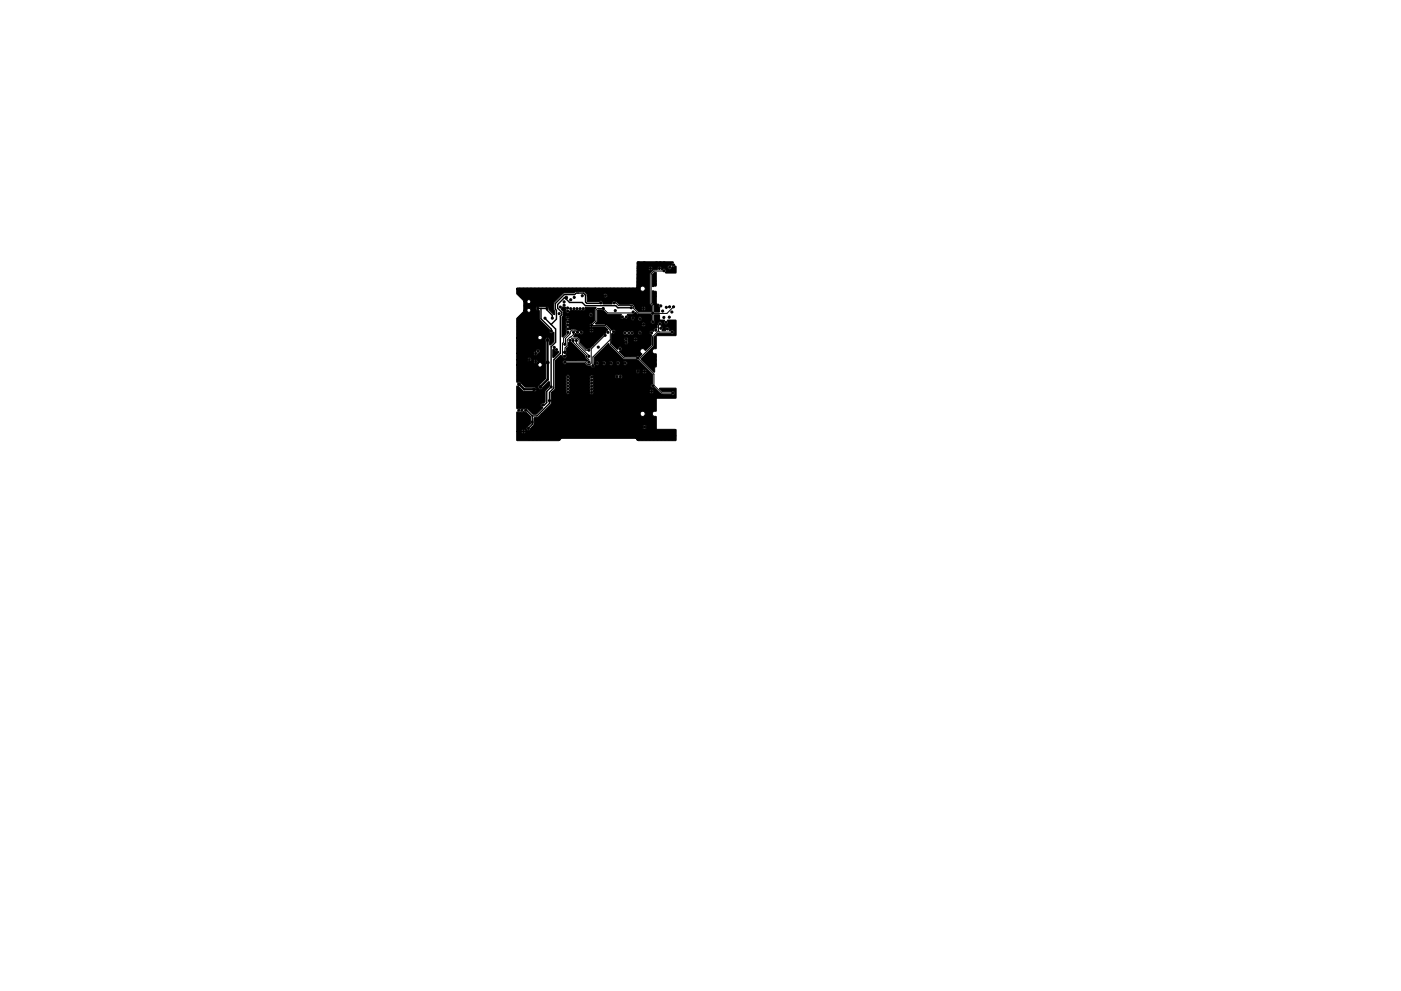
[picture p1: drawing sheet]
<svg xmlns="http://www.w3.org/2000/svg" width="297mm" height="210mm" viewBox="0 0 297 210" stroke-linecap="round" stroke-linejoin="round" font-family="sans-serif">
<g fill="#000" stroke="#000" stroke-width=".21">
<path d="M138.4 58.2l.4-.4h.3v2.8l-.6 .2-.2-.1zM109.6 61.2l25.4-.1 .1-4.2 2.4 .1a.43 .43 0 0 0 .6 .3 .43 .43 0 0 0 .1-.7 .43 .43 0 0 0-.7 .2v.1h-2.4v-1.3h7.6v.1l-.2 .2-.1 .4a.47 .47 0 0 0-.7 .2 .47 .47 0 0 0 .3 .6l.3-.1 .2-.4h.4l.4-.2v1.5h-2.1l-.1-.1a.48 .48 0 0 0-.1-.7 .48 .48 0 0 0-.7 .1l-.1-.1a.48 .48 0 0 0-.5-.6 .48 .48 0 0 0-.4 .7h-.7l-.8 .9v6.3l.3 .5v1.2l-2.6 .1-.8-.8 1.3 .1a.43 .43 0 0 0 .6 .3 .43 .43 0 0 0 0-.7 .43 .43 0 0 0-.6 .3h-1.3l-.1-.5-.4-.4-2.9 .1-.6-.6a.57 .57 0 0 0-.6-.1 .57 .57 0 0 0-.4 .6l-1.9-.1a.47 .47 0 0 0-.2-.5 .47 .47 0 0 0-.6 .1h-2.4l-.1-1.3h3.4a.43 .43 0 0 0 .6 .5 .43 .43 0 0 0 .1-.8 .43 .43 0 0 0-.7 .3h-3.4l-.1-.3-.7-.6h-1.6l-.5 .3-2.1 .1-2.1 2v1.4l.2 .4v.7h-.2l-1-1.1a.44 .44 0 0 0-.2-.5 .44 .44 0 0 0-.5 0h-1.4a.46 .46 0 0 0-.7 .4 .46 .46 0 0 0 .7 .4l.1 2 2.1 2a.52 .52 0 0 0 .2 .7 .52 .52 0 0 0 .7-.1v1.9l-.7 .8-.2-.1 .1-1-.2-.4-.4-.1-.4 .4 .1 8.3-1.4 1.3a.5 .5 0 0 0-.1 .9 .5 .5 0 0 0 .8-.2l1.3-1.3h.2l-.1 1-.8 1v2.2l-.3 .4a.47 .47 0 0 0-.7 .3 .47 .47 0 0 0 .5 .6l-1.4 1.4h-.7l-1.4-1.3-.5 .2-.4-.2-1.1 .1v-4.8l.3 .1 1.2 1 2.2 .1 .4-.4v-.3l-.2-.3h-2.1l-.9-.8a.61 .61 0 0 0-.9-.2v-3.6h4.4l.5 .4a.48 .48 0 0 0 .5-.4 .48 .48 0 0 0-.4-.6l-.5 .2-.1 .4h-4.4v-1.2h2.2l.3 .4h1.1v.1a.43 .43 0 0 0 .7 .2 .43 .43 0 0 0-.1-.7 .43 .43 0 0 0-.6 .4h-.8l.1-.1a.43 .43 0 0 0-.1-.7 .43 .43 0 0 0-.6 .4h-2.2v-1.3h3.6a.48 .48 0 0 0 .5 .4 .48 .48 0 0 0 .4-.5 .46 .46 0 0 0 .3-.5 .46 .46 0 0 0-.5-.4 .46 .46 0 0 0-.3 .6l-.4 .1v.3h-3.6v-3.3h4.4l.4 .4a.48 .48 0 0 0 .6-.3 .48 .48 0 0 0-.4-.6l-.5 .1-.1 .4h-4.4v-4.2l1.5-1.5v-.2h.6a.43 .43 0 0 0 .6 .4 .43 .43 0 0 0 .1-.7 .43 .43 0 0 0-.7 .2v.1h-.6v-1.8h.6a.43 .43 0 0 0 .6 .4 .43 .43 0 0 0 .1-.7 .43 .43 0 0 0-.7 .3h-.6l-1.5-1.6v-1.1h26.1a.56 .56 0 0 0 .8 .4 .56 .56 0 0 0 .1-.9 .56 .56 0 0 0-.9 .3v.2h-26.1zM117.2 74.2l.3-.1a.51 .51 0 0 0 .7 .4l.2 .1v.2l-1.1 1.1zM119.3 65.2h.6l.1 .4a.5 .5 0 0 0 .2 .8 .5 .5 0 0 0 .7-.5l2.4-.1a.55 .55 0 0 0 .6 0 .55 .55 0 0 0 .2-.6l2.3 .1-.3 .5v2.1l-.7 .7a.49 .49 0 0 0-.4 .5 .49 .49 0 0 0 .4 .5 .46 .46 0 0 0-.5 .5 .46 .46 0 0 0 .5 .4 .46 .46 0 0 0 .4-.5l-.3-.4 .3-.3h2.4l.6 .6-.2 .3a.43 .43 0 0 1-.6 .6l-2.9 3.1-.7 .1-1.3-1.2v-.8l-.5-.4-.9-.2 .2-.6 .6 .1 .3-.1a.47 .47 0 0 0 .7 0 .47 .47 0 0 0 0-.7 .47 .47 0 0 0-.7 .1l-1-.5h-.6l-.3 .3-.1-.3a.45 .45 0 0 1 0-.8l-.1-.2a.79 .79 0 0 0-.2-1 .44 .44 0 0 0 .2-.7 .44 .44 0 0 0-.7 .1 .44 .44 0 0 0 .2 .6 .77 .77 0 0 0-.2 1l-.1 .4a.46 .46 0 0 1 0 .7l.2 .3-.1 .7-.8 .7v-4.2l.3-.5h5.3a.43 .43 0 0 0 .6 .4 .43 .43 0 0 0 .1-.7 .43 .43 0 0 0-.7 .2v.1h-5.3v-.6l-.5-.6zM120.5 72.7l.7-.1 2.8 2.9 .1 .4 .4 .5a.23 .23 0 0 1-.1 .2 .23 .23 0 0 1-.3 0h-4a.44 .44 0 0 0-.7 0 .44 .44 0 0 0 .1 .6 .44 .44 0 0 0 .6-.1h3.9l.5 .5h.6a.52 .52 0 0 0 .5 .4 .52 .52 0 0 0 .5-.3l-.1-.6h.2a.43 .43 0 0 0 .5 .4 .43 .43 0 0 0 .4-.5l.6 .1a.43 .43 0 0 0 .4 .4 .43 .43 0 0 0 .4-.5l.7 .1a.43 .43 0 0 0 .4 .4 .43 .43 0 0 0 .4-.5l.6 .1a.43 .43 0 0 0 .5 .4 .43 .43 0 0 0 .4-.5l.6 .1a.43 .43 0 0 0 .6 .4 .43 .43 0 0 0 .1-.8 .43 .43 0 0 0-.7 .3h-.6a.43 .43 0 0 0-.4-.4 .43 .43 0 0 0-.5 .4h-.6a.43 .43 0 0 0-.4-.4 .43 .43 0 0 0-.4 .4h-.7a.43 .43 0 0 0-.4-.4 .43 .43 0 0 0-.4 .4h-.6a.44 .44 0 0 0-.5-.4 .44 .44 0 0 0-.4 .4h-.2v-1.2l3-2.9 .2 .4 3 2.9h2.6l.5 .2 3 3.1 .1 1.9a.49 .49 0 0 0-.4 .7 .49 .49 0 0 0 .8 .2l1.4 1.4h2.1a.45 .45 0 0 0 .6 0 .45 .45 0 0 0 0-.6 .45 .45 0 0 0-.6 0h-1.9l-.5-.5v-.2h3.4v2l-.1 .1h-4.1v2.6l-.1 .2a.55 .55 0 0 0-.7 .5 .55 .55 0 0 0 .7 .5l.1 .2v2.6h4.2v2.4h-7.9l-.4-.2-.1-.3h-16l-.2 .4-.3 .1h-8.8v-2h1v.2a.43 .43 0 0 0 .7 .2 .43 .43 0 0 0-.1-.7 .43 .43 0 0 0-.6 .3h-1v-4.1l1.1 .1 .4-.2 .5 .2 .9 .9v1.5l-.5 .6a.44 .44 0 0 0-.4 .4 .44 .44 0 0 0 .4 .4 .44 .44 0 0 0 .4-.4l.4-.3h23.4a.43 .43 0 0 0 .6 .4 .43 .43 0 0 0 .1-.7 .43 .43 0 0 0-.7 .2l-23.4 .1 .4-.5v-1.4l.9-.2 .7-.7h20.9a.55 .55 0 0 0 .8 .5 .55 .55 0 0 0 .1-1 .55 .55 0 0 0-.9 .4v.1h-20.9l2-2 .1-2.3 .2-.3h2.9a.43 .43 0 0 0 .4 .4 .43 .43 0 0 0 .4-.4l4.2 .1a.43 .43 0 0 0 .6 .4 .43 .43 0 0 0 .2-.7l11.9 .1a.43 .43 0 0 0 .6 .4 .43 .43 0 0 0 .1-.8 .43 .43 0 0 0-.7 .3h-11.9l.1-3.1h4.5l.3 .4 .5-.1a.43 .43 0 0 0 .6 0 .43 .43 0 0 0 0-.6 .43 .43 0 0 0-.6 0 .5 .5 0 0 0-.8 .3h-4.5a.47 .47 0 0 0-.7-.2 .47 .47 0 0 0-.1 .7l-.1 2.8h-4.2l-.1-2.9a.49 .49 0 0 0 0-.6 .49 .49 0 0 0-.6 0 .49 .49 0 0 0 0 .6l-.1 2.9h-2.9l.7-.8v-3.6h17l.2 .3 .2 .1 .4-.1 .1-.3h.5a.43 .43 0 0 0 .6 .4 .43 .43 0 0 0 .1-.7 .43 .43 0 0 0-.7 .2v.1h-.5l-.2-.4h-.3h-.2l-.2 .4h-17v-2.3l1.1-1.1 .5 .4a.47 .47 0 0 0 .7 .1 .47 .47 0 0 0-.1-.8l.2-.4-.1-.7 .4-.5zM126.7 65.9l.1-.2h.8l1.2 1h2.9a.51 .51 0 0 0-.1 .8 .51 .51 0 0 0 .8 0l.4 .2 1-.2a.43 .43 0 0 0 .3 .5 .43 .43 0 0 0 .5-.4l.6 .1a.43 .43 0 0 0 .6 .4 .43 .43 0 0 0 .1-.8 .43 .43 0 0 0-.7 .3h-.6a.43 .43 0 0 0-.4-.5 .43 .43 0 0 0-.4 .4h-.7l.1-.3-.2-.5 1.4-.1 .4-.3 .5 .4h2.8v1.3a.44 .44 0 0 0 0 .6 .44 .44 0 0 0 .7 0 .44 .44 0 0 0-.1-.7v-1.1h1l.2 .1v1l1 .1a.47 .47 0 0 0-.1 .7 .47 .47 0 0 0 .7 0 .47 .47 0 0 0 0-.7h1.8v3.2l-4.1-.1 .4-.5 2.6 .1a.45 .45 0 0 0 .6 .1 .45 .45 0 0 0 0-.7 .45 .45 0 0 0-.6 .1h-.3a.48 .48 0 0 0-.2-.7 .48 .48 0 0 0-.6 .2l-.1 .5h-.5l-.1-.2a.53 .53 0 0 0-.3-.9 .45 .45 0 0 0 .1-.7 .45 .45 0 0 0-.7 .3l-.2 .9a.6 .6 0 0 0-.7 .7 .5 .5 0 0 0-.8 .1 .5 .5 0 0 0 .4 .7l-.1 .4v1.7l-1.2 1.1-.3-.2a.6 .6 0 0 0-.9 .2 .6 .6 0 0 0 .4 .8l-.5 .6-.4-.2-.4 .2h-2.3l-1.1-1.1 .1-.2a.43 .43 0 0 0 .4-.4 .43 .43 0 0 0-.5-.4 .43 .43 0 0 0-.4 .4l-.2 .1-1.1-1.1v-.4h2.6v.2a.47 .47 0 0 0 .7 .2 .47 .47 0 0 0 .1-.7l.1-.3h1.1a.43 .43 0 0 0 .6 .4 .43 .43 0 0 0 .1-.7 .43 .43 0 0 0-.7 .2v.1h-1.1a.46 .46 0 0 0-.7-.3 .46 .46 0 0 0-.1 .7l-.1 .2h-2.6v-1.7l.8-.3h1.6l.1 .4 .4 .1a.45 .45 0 0 1 .7 0l.3-.1a.54 .54 0 0 0 .8-.4h.8a.43 .43 0 0 0 .6 .4 .43 .43 0 0 0 .1-.7 .43 .43 0 0 0-.7 .2l-.8 .1a.54 .54 0 0 0-.8-.3l-.4-.1a.45 .45 0 0 1-.7 0l-.3 .2-.1 .2h-1.6a.48 .48 0 0 0-.2-.6 .48 .48 0 0 0-.6 .1l-1.2-1.3h7.5a.43 .43 0 0 0 .6 .4 .43 .43 0 0 0 .1-.7 .43 .43 0 0 0-.7 .2v.1h-9.7v-.2l.3-.5zM138.3 61.7l.8 .2v2.6l.6 .1 .2 .7-.1 .9h-1l-.1-.1v-1.4l-.4-.5zM138.9 71.3l.2 .1v2.5l-.1 .1a.55 .55 0 0 0-.7 .5 .55 .55 0 0 0 .7 .6l.1 .1v2.5l-.3 .1v1.1l-.1 .1-2.8-2.8 2.7-2.8v-1.8z"/>
<circle cx="135.4" cy="56.6" r=".3"/>
<circle cx="135.4" cy="55.8" r=".3"/>
<circle cx="135.4" cy="59.8" r=".3"/>
<circle cx="135.4" cy="57.4" r=".3"/>
<circle cx="135.4" cy="59" r=".3"/>
<circle cx="135.4" cy="58.2" r=".3"/>
<circle cx="136" cy="57" r=".3"/>
<circle cx="136" cy="56.2" r=".3"/>
<circle cx="136.6" cy="55.8" r=".3"/>
<circle cx="137.9" cy="56.9" r=".22"/>
<circle cx="138.8" cy="59.6" r=".3"/>
<circle cx="139.2" cy="55.8" r=".3"/>
<circle cx="139.8" cy="56.9" r=".22"/>
<circle cx="140" cy="55.8" r=".3"/>
<circle cx="140.8" cy="57.4" r=".22"/>
<circle cx="140.8" cy="55.8" r=".3"/>
<circle cx="142" cy="56.7" r=".23"/>
<circle cx="142.8" cy="56.2" r=".22"/>
<circle cx="142.8" cy="57.4" r=".3"/>
<circle cx="110" cy="71.6" r=".3"/>
<circle cx="110" cy="70.8" r=".3"/>
<circle cx="110" cy="67.6" r=".3"/>
<circle cx="110" cy="77.2" r=".3"/>
<circle cx="110" cy="75.6" r=".3"/>
<circle cx="110" cy="70" r=".3"/>
<circle cx="110" cy="72.4" r=".3"/>
<circle cx="110" cy="74" r=".3"/>
<circle cx="110" cy="78" r=".3"/>
<circle cx="110" cy="74.8" r=".3"/>
<circle cx="110" cy="78.8" r=".3"/>
<circle cx="110" cy="68.4" r=".3"/>
<circle cx="110" cy="76.4" r=".3"/>
<circle cx="110" cy="79.6" r=".3"/>
<circle cx="110" cy="73.2" r=".3"/>
<circle cx="110" cy="69.2" r=".3"/>
<circle cx="110.2" cy="61.4" r=".3"/>
<circle cx="110.6" cy="68.8" r=".3"/>
<circle cx="110.6" cy="79.2" r=".3"/>
<circle cx="110.6" cy="62.8" r=".3"/>
<circle cx="110.6" cy="72.8" r=".3"/>
<circle cx="110.6" cy="73.6" r=".3"/>
<circle cx="110.6" cy="69.6" r=".3"/>
<circle cx="110.6" cy="70.4" r=".3"/>
<circle cx="110.6" cy="62" r=".3"/>
<circle cx="110.6" cy="72" r=".3"/>
<circle cx="110.6" cy="78.4" r=".3"/>
<circle cx="110.6" cy="74.4" r=".3"/>
<circle cx="110.6" cy="68" r=".3"/>
<circle cx="110.6" cy="76" r=".3"/>
<circle cx="110.6" cy="76.8" r=".3"/>
<circle cx="110.6" cy="71.2" r=".3"/>
<circle cx="110.6" cy="75.2" r=".3"/>
<circle cx="110.6" cy="77.6" r=".3"/>
<circle cx="110.6" cy="67.2" r=".3"/>
<circle cx="111" cy="61.4" r=".3"/>
<circle cx="111.2" cy="70.8" r=".3"/>
<circle cx="111.2" cy="71.6" r=".3"/>
<circle cx="111.2" cy="77.2" r=".3"/>
<circle cx="111.2" cy="75.6" r=".3"/>
<circle cx="111.2" cy="70" r=".3"/>
<circle cx="111.2" cy="72.4" r=".3"/>
<circle cx="111.2" cy="74" r=".3"/>
<circle cx="111.2" cy="74.8" r=".3"/>
<circle cx="111.2" cy="78.8" r=".3"/>
<circle cx="111.2" cy="78" r=".3"/>
<circle cx="111.2" cy="68.4" r=".3"/>
<circle cx="111.2" cy="76.4" r=".3"/>
<circle cx="111.2" cy="73.2" r=".3"/>
<circle cx="111.2" cy="79.6" r=".3"/>
<circle cx="111.2" cy="69.2" r=".3"/>
<circle cx="111.4" cy="64.8" r=".3"/>
<circle cx="111.8" cy="73.6" r=".3"/>
<circle cx="111.8" cy="69.6" r=".3"/>
<circle cx="111.8" cy="68.8" r=".3"/>
<circle cx="111.8" cy="72.8" r=".3"/>
<circle cx="111.8" cy="79.2" r=".3"/>
<circle cx="111.8" cy="72" r=".3"/>
<circle cx="111.8" cy="70.4" r=".3"/>
<circle cx="111.8" cy="78.4" r=".3"/>
<circle cx="111.8" cy="74.4" r=".3"/>
<circle cx="111.8" cy="61.4" r=".3"/>
<circle cx="111.8" cy="71.2" r=".3"/>
<circle cx="111.8" cy="77.6" r=".3"/>
<circle cx="111.8" cy="75.2" r=".3"/>
<circle cx="112.2" cy="76.3" r=".22"/>
<circle cx="112.2" cy="64.8" r=".3"/>
<circle cx="112.4" cy="71.6" r=".3"/>
<circle cx="112.4" cy="70.8" r=".3"/>
<circle cx="112.4" cy="70" r=".3"/>
<circle cx="112.4" cy="72.4" r=".3"/>
<circle cx="112.4" cy="68.4" r=".3"/>
<circle cx="112.4" cy="73.2" r=".3"/>
<circle cx="112.4" cy="69.2" r=".3"/>
<circle cx="112.6" cy="61.4" r=".3"/>
<circle cx="113" cy="64.8" r=".3"/>
<circle cx="113" cy="68.8" r=".3"/>
<circle cx="113" cy="72.8" r=".3"/>
<circle cx="113" cy="69.6" r=".3"/>
<circle cx="113" cy="65.6" r=".3"/>
<circle cx="113" cy="62" r=".3"/>
<circle cx="113" cy="72" r=".3"/>
<circle cx="113" cy="70.4" r=".3"/>
<circle cx="113" cy="68" r=".3"/>
<circle cx="113" cy="64" r=".3"/>
<circle cx="113" cy="66.4" r=".3"/>
<circle cx="113" cy="71.2" r=".3"/>
<circle cx="113" cy="67.2" r=".3"/>
<circle cx="113.4" cy="61.4" r=".3"/>
<circle cx="113.6" cy="75" r=".22"/>
<circle cx="113.6" cy="76.7" r=".23"/>
<circle cx="113.6" cy="71.6" r=".3"/>
<circle cx="113.6" cy="70.8" r=".3"/>
<circle cx="113.6" cy="67.6" r=".3"/>
<circle cx="113.6" cy="66.8" r=".3"/>
<circle cx="113.6" cy="70" r=".3"/>
<circle cx="113.6" cy="72.4" r=".3"/>
<circle cx="113.6" cy="68.4" r=".3"/>
<circle cx="113.6" cy="69.2" r=".3"/>
<circle cx="113.8" cy="62" r=".3"/>
<circle cx="113.8" cy="75.8" r=".3"/>
<circle cx="114.1" cy="65.4" r=".23"/>
<circle cx="114.1" cy="74.5" r=".23"/>
<circle cx="114.2" cy="68.8" r=".3"/>
<circle cx="114.2" cy="69.6" r=".3"/>
<circle cx="114.2" cy="70.4" r=".3"/>
<circle cx="114.2" cy="61.4" r=".3"/>
<circle cx="114.4" cy="72.4" r=".3"/>
<circle cx="114.4" cy="76.4" r=".3"/>
<circle cx="114.6" cy="79" r=".3"/>
<circle cx="114.6" cy="78.2" r=".3"/>
<circle cx="114.6" cy="62" r=".3"/>
<circle cx="114.6" cy="79.8" r=".3"/>
<circle cx="114.8" cy="70.8" r=".3"/>
<circle cx="114.8" cy="70" r=".3"/>
<circle cx="114.8" cy="69.2" r=".3"/>
<circle cx="115" cy="62.6" r=".3"/>
<circle cx="115" cy="61.4" r=".3"/>
<circle cx="115.2" cy="77.8" r=".3"/>
<circle cx="115.2" cy="79.4" r=".3"/>
<circle cx="115.2" cy="78.6" r=".3"/>
<circle cx="115.4" cy="62" r=".3"/>
<circle cx="115.4" cy="71.2" r=".3"/>
<circle cx="115.4" cy="63.2" r=".3"/>
<circle cx="115.5" cy="67.5" r=".23"/>
<circle cx="115.8" cy="62.6" r=".3"/>
<circle cx="115.8" cy="61.4" r=".3"/>
<circle cx="115.9" cy="64.5" r=".23"/>
<circle cx="115.9" cy="65.4" r=".23"/>
<circle cx="116.1" cy="72.1" r=".3"/>
<circle cx="116.1" cy="76.9" r=".3"/>
<circle cx="116.2" cy="62" r=".3"/>
<circle cx="116.2" cy="63.2" r=".3"/>
<circle cx="116.5" cy="64.5" r=".22"/>
<circle cx="116.6" cy="62.6" r=".3"/>
<circle cx="116.6" cy="61.4" r=".3"/>
<circle cx="116.9" cy="70.2" r=".22"/>
<circle cx="117" cy="62" r=".3"/>
<circle cx="117" cy="63.2" r=".3"/>
<circle cx="117.1" cy="67.5" r=".22"/>
<circle cx="117.4" cy="62.6" r=".3"/>
<circle cx="117.4" cy="61.4" r=".3"/>
<circle cx="117.5" cy="75.4" r=".22"/>
<circle cx="117.5" cy="73.7" r=".23"/>
<circle cx="117.8" cy="62" r=".3"/>
<circle cx="117.9" cy="75" r=".22"/>
<circle cx="118" cy="74.2" r=".23"/>
<circle cx="118.2" cy="62.6" r=".3"/>
<circle cx="118.2" cy="79" r=".3"/>
<circle cx="118.2" cy="61.4" r=".3"/>
<circle cx="118.5" cy="66.5" r=".22"/>
<circle cx="118.6" cy="62" r=".3"/>
<circle cx="118.6" cy="78.4" r=".3"/>
<circle cx="118.8" cy="65.1" r=".22"/>
<circle cx="119" cy="79" r=".3"/>
<circle cx="119" cy="77.8" r=".3"/>
<circle cx="119" cy="61.4" r=".3"/>
<circle cx="119.4" cy="78.4" r=".3"/>
<circle cx="119.6" cy="64.7" r=".23"/>
<circle cx="119.6" cy="64" r=".23"/>
<circle cx="119.7" cy="75.6" r=".22"/>
<circle cx="119.8" cy="74.7" r=".22"/>
<circle cx="119.8" cy="73" r=".22"/>
<circle cx="119.8" cy="76.8" r=".22"/>
<circle cx="119.8" cy="79" r=".3"/>
<circle cx="119.8" cy="61.4" r=".3"/>
<circle cx="120" cy="77.8" r=".3"/>
<circle cx="120.1" cy="63.1" r=".3"/>
<circle cx="120.3" cy="68.3" r=".22"/>
<circle cx="120.3" cy="67.3" r=".22"/>
<circle cx="120.3" cy="68.9" r=".22"/>
<circle cx="120.4" cy="69.8" r=".23"/>
<circle cx="120.4" cy="65.3" r=".23"/>
<circle cx="120.4" cy="66" r=".23"/>
<circle cx="120.4" cy="79.9" r=".22"/>
<circle cx="120.4" cy="70.5" r=".23"/>
<circle cx="120.6" cy="61.4" r=".3"/>
<circle cx="120.8" cy="75.6" r=".22"/>
<circle cx="120.8" cy="77.6" r=".3"/>
<circle cx="120.8" cy="76.2" r=".22"/>
<circle cx="120.8" cy="75" r=".22"/>
<circle cx="120.8" cy="74.4" r=".22"/>
<circle cx="120.8" cy="72.2" r=".22"/>
<circle cx="121" cy="63.6" r=".22"/>
<circle cx="121" cy="65.5" r=".23"/>
<circle cx="121" cy="67.3" r=".22"/>
<circle cx="121" cy="68.9" r=".22"/>
<circle cx="121" cy="66.2" r=".22"/>
<circle cx="121.1" cy="67.8" r=".23"/>
<circle cx="121.1" cy="68.4" r=".23"/>
<circle cx="121.1" cy="69.5" r=".23"/>
<circle cx="121.1" cy="66.7" r=".23"/>
<circle cx="121.4" cy="75.6" r=".22"/>
<circle cx="121.4" cy="76.2" r=".22"/>
<circle cx="121.4" cy="61.4" r=".3"/>
<circle cx="121.4" cy="75" r=".23"/>
<circle cx="121.4" cy="74.4" r=".23"/>
<circle cx="121.5" cy="72.2" r=".22"/>
<circle cx="121.6" cy="67.3" r=".22"/>
<circle cx="121.6" cy="68.9" r=".22"/>
<circle cx="121.6" cy="66.2" r=".22"/>
<circle cx="121.6" cy="68.4" r=".23"/>
<circle cx="121.6" cy="67.8" r=".23"/>
<circle cx="121.6" cy="69.5" r=".23"/>
<circle cx="121.6" cy="66.7" r=".23"/>
<circle cx="121.6" cy="70.5" r=".23"/>
<circle cx="121.6" cy="77.6" r=".3"/>
<circle cx="121.7" cy="65.5" r=".23"/>
<circle cx="121.7" cy="63.1" r=".22"/>
<circle cx="122" cy="75.6" r=".22"/>
<circle cx="122" cy="76.2" r=".22"/>
<circle cx="122" cy="74.4" r=".23"/>
<circle cx="122" cy="75" r=".23"/>
<circle cx="122.1" cy="67.3" r=".22"/>
<circle cx="122.1" cy="68.9" r=".22"/>
<circle cx="122.1" cy="66.2" r=".22"/>
<circle cx="122.2" cy="68.4" r=".22"/>
<circle cx="122.2" cy="67.8" r=".22"/>
<circle cx="122.2" cy="66.7" r=".22"/>
<circle cx="122.2" cy="69.5" r=".22"/>
<circle cx="122.2" cy="61.4" r=".3"/>
<circle cx="122.2" cy="72.2" r=".22"/>
<circle cx="122.4" cy="65.5" r=".23"/>
<circle cx="122.5" cy="70.5" r=".22"/>
<circle cx="122.7" cy="67.3" r=".22"/>
<circle cx="122.7" cy="68.9" r=".22"/>
<circle cx="122.7" cy="67.8" r=".23"/>
<circle cx="122.7" cy="68.4" r=".23"/>
<circle cx="122.7" cy="69.5" r=".23"/>
<circle cx="122.7" cy="66.7" r=".23"/>
<circle cx="123" cy="65.5" r=".23"/>
<circle cx="123" cy="61.4" r=".3"/>
<circle cx="123.2" cy="67.3" r=".22"/>
<circle cx="123.2" cy="68.9" r=".22"/>
<circle cx="123.2" cy="68.4" r=".23"/>
<circle cx="123.2" cy="67.8" r=".23"/>
<circle cx="123.2" cy="69.5" r=".23"/>
<circle cx="123.2" cy="66.7" r=".23"/>
<circle cx="123.2" cy="70.5" r=".23"/>
<circle cx="123.5" cy="62.7" r=".22"/>
<circle cx="123.6" cy="65.5" r=".23"/>
<circle cx="123.8" cy="66.7" r=".23"/>
<circle cx="123.8" cy="61.4" r=".3"/>
<circle cx="123.8" cy="67.3" r=".22"/>
<circle cx="123.8" cy="68.9" r=".22"/>
<circle cx="123.8" cy="67.8" r=".22"/>
<circle cx="123.8" cy="68.4" r=".22"/>
<circle cx="123.8" cy="69.5" r=".22"/>
<circle cx="124.3" cy="68.9" r=".22"/>
<circle cx="124.4" cy="67.8" r=".23"/>
<circle cx="124.4" cy="68.4" r=".23"/>
<circle cx="124.4" cy="69.5" r=".23"/>
<circle cx="124.6" cy="61.4" r=".3"/>
<circle cx="124.8" cy="74.3" r=".22"/>
<circle cx="124.8" cy="75.6" r=".22"/>
<circle cx="124.9" cy="76.8" r=".22"/>
<circle cx="125" cy="72.4" r=".23"/>
<circle cx="125" cy="73" r=".23"/>
<circle cx="125.2" cy="66.8" r=".23"/>
<circle cx="125.4" cy="70.1" r=".23"/>
<circle cx="125.4" cy="69" r=".22"/>
<circle cx="125.4" cy="80" r=".22"/>
<circle cx="125.6" cy="72.4" r=".23"/>
<circle cx="125.6" cy="73" r=".23"/>
<circle cx="125.7" cy="77.6" r=".22"/>
<circle cx="126" cy="72" r=".23"/>
<circle cx="126.2" cy="62.6" r=".3"/>
<circle cx="126.2" cy="61.4" r=".3"/>
<circle cx="126.6" cy="62" r=".3"/>
<circle cx="126.6" cy="63.2" r=".3"/>
<circle cx="126.6" cy="77" r=".23"/>
<circle cx="126.8" cy="73.6" r=".22"/>
<circle cx="127" cy="62.6" r=".3"/>
<circle cx="127" cy="61.4" r=".3"/>
<circle cx="127.2" cy="70.2" r=".22"/>
<circle cx="127.4" cy="64.2" r=".22"/>
<circle cx="127.4" cy="62" r=".3"/>
<circle cx="127.4" cy="63.2" r=".3"/>
<circle cx="127.8" cy="61.4" r=".3"/>
<circle cx="127.9" cy="65.4" r=".23"/>
<circle cx="128" cy="74.8" r=".3"/>
<circle cx="128" cy="76" r=".3"/>
<circle cx="128.1" cy="77" r=".22"/>
<circle cx="128.3" cy="71.1" r=".23"/>
<circle cx="128.3" cy="62.7" r=".23"/>
<circle cx="128.4" cy="75.4" r=".3"/>
<circle cx="128.4" cy="74.2" r=".3"/>
<circle cx="128.6" cy="61.4" r=".3"/>
<circle cx="128.8" cy="73.6" r=".3"/>
<circle cx="128.8" cy="74.8" r=".3"/>
<circle cx="128.8" cy="76" r=".3"/>
<circle cx="128.9" cy="70.5" r=".23"/>
<circle cx="129" cy="62" r=".3"/>
<circle cx="129.2" cy="75.4" r=".3"/>
<circle cx="129.2" cy="74.2" r=".3"/>
<circle cx="129.4" cy="62.6" r=".3"/>
<circle cx="129.4" cy="61.4" r=".3"/>
<circle cx="129.6" cy="77" r=".23"/>
<circle cx="129.6" cy="74.8" r=".3"/>
<circle cx="129.6" cy="76" r=".3"/>
<circle cx="129.8" cy="62" r=".3"/>
<circle cx="130.1" cy="70.4" r=".23"/>
<circle cx="130.2" cy="62.6" r=".3"/>
<circle cx="130.2" cy="63.4" r=".3"/>
<circle cx="130.2" cy="61.4" r=".3"/>
<circle cx="130.2" cy="64.2" r=".22"/>
<circle cx="130.4" cy="72" r=".3"/>
<circle cx="130.4" cy="65.9" r=".22"/>
<circle cx="130.6" cy="62" r=".3"/>
<circle cx="130.8" cy="79.9" r=".22"/>
<circle cx="131" cy="62.6" r=".3"/>
<circle cx="131" cy="72" r=".3"/>
<circle cx="131" cy="75.8" r=".3"/>
<circle cx="131" cy="71.4" r=".3"/>
<circle cx="131" cy="61.4" r=".3"/>
<circle cx="131.1" cy="77" r=".23"/>
<circle cx="131.4" cy="62" r=".3"/>
<circle cx="131.4" cy="74" r=".22"/>
<circle cx="131.5" cy="79.9" r=".22"/>
<circle cx="131.6" cy="72" r=".3"/>
<circle cx="131.8" cy="62.6" r=".3"/>
<circle cx="131.8" cy="61.4" r=".3"/>
<circle cx="131.9" cy="67.2" r=".22"/>
<circle cx="132.2" cy="62" r=".3"/>
<circle cx="132.2" cy="74.8" r=".3"/>
<circle cx="132.5" cy="70.6" r=".22"/>
<circle cx="132.6" cy="77" r=".22"/>
<circle cx="132.6" cy="74" r=".23"/>
<circle cx="132.6" cy="62.6" r=".3"/>
<circle cx="132.6" cy="61.4" r=".3"/>
<circle cx="132.7" cy="72.6" r=".22"/>
<circle cx="132.8" cy="72" r=".23"/>
<circle cx="132.8" cy="67.2" r=".22"/>
<circle cx="132.8" cy="75.2" r=".3"/>
<circle cx="133" cy="74.6" r=".3"/>
<circle cx="133" cy="62" r=".3"/>
<circle cx="133.3" cy="70.6" r=".23"/>
<circle cx="133.4" cy="62.6" r=".3"/>
<circle cx="133.4" cy="61.4" r=".3"/>
<circle cx="133.6" cy="75.2" r=".3"/>
<circle cx="133.8" cy="62" r=".3"/>
<circle cx="133.8" cy="65.3" r=".22"/>
<circle cx="134" cy="70.6" r=".23"/>
<circle cx="134" cy="73.4" r=".23"/>
<circle cx="134" cy="72" r=".23"/>
<circle cx="134" cy="78" r=".3"/>
<circle cx="134.2" cy="67.5" r=".23"/>
<circle cx="134.2" cy="61.4" r=".3"/>
<circle cx="134.2" cy="66.2" r=".22"/>
<circle cx="134.6" cy="66.8" r=".3"/>
<circle cx="134.6" cy="62" r=".3"/>
<circle cx="134.8" cy="72" r=".23"/>
<circle cx="135" cy="61.4" r=".3"/>
<circle cx="135.2" cy="63.6" r=".3"/>
<circle cx="135.2" cy="64.4" r=".3"/>
<circle cx="135.2" cy="65.2" r=".3"/>
<circle cx="135.2" cy="75.9" r=".22"/>
<circle cx="135.2" cy="78.8" r=".23"/>
<circle cx="135.4" cy="60.6" r=".3"/>
<circle cx="135.4" cy="62" r=".3"/>
<circle cx="135.6" cy="67.6" r=".22"/>
<circle cx="135.6" cy="70.6" r=".22"/>
<circle cx="136" cy="60.2" r=".3"/>
<circle cx="136.4" cy="67.8" r=".23"/>
<circle cx="136.4" cy="65.4" r=".23"/>
<circle cx="136.4" cy="73" r=".3"/>
<circle cx="136.5" cy="68.8" r=".23"/>
<circle cx="136.6" cy="78.8" r=".23"/>
<circle cx="136.8" cy="62" r=".3"/>
<circle cx="136.8" cy="60.2" r=".3"/>
<circle cx="137" cy="67.6" r=".22"/>
<circle cx="137" cy="68.2" r=".22"/>
<circle cx="137" cy="73.4" r=".3"/>
<circle cx="137.4" cy="65.4" r=".3"/>
<circle cx="137.6" cy="73" r=".3"/>
<circle cx="138.1" cy="70.6" r=".22"/>
<circle cx="138.2" cy="76.8" r=".3"/>
<circle cx="138.2" cy="76" r=".3"/>
<circle cx="138.2" cy="75.2" r=".3"/>
<circle cx="138.2" cy="77.6" r=".3"/>
<circle cx="138.4" cy="68.3" r=".22"/>
<circle cx="138.4" cy="66.4" r=".23"/>
<circle cx="138.8" cy="62.8" r=".3"/>
<circle cx="138.8" cy="77.2" r=".3"/>
<circle cx="138.8" cy="75.6" r=".3"/>
<circle cx="138.8" cy="76.4" r=".3"/>
<circle cx="138.8" cy="62.2" r=".3"/>
<circle cx="138.8" cy="60.2" r=".3"/>
<circle cx="139" cy="70" r=".23"/>
<circle cx="139.4" cy="65.4" r=".23"/>
<circle cx="139.9" cy="68.7" r=".22"/>
<circle cx="140.1" cy="64.9" r=".22"/>
<circle cx="140.1" cy="69.6" r=".23"/>
<circle cx="140.5" cy="66" r=".22"/>
<circle cx="140.6" cy="68.9" r=".22"/>
<circle cx="140.8" cy="67.3" r=".23"/>
<circle cx="141.2" cy="68.4" r=".22"/>
<circle cx="141.3" cy="65.2" r=".22"/>
<circle cx="141.5" cy="69.8" r=".22"/>
<circle cx="141.9" cy="67.3" r=".22"/>
<circle cx="141.9" cy="65.1" r=".23"/>
<circle cx="142.4" cy="66.2" r=".22"/>
<circle cx="142.6" cy="70.4" r=".22"/>
<circle cx="142.6" cy="69.4" r=".22"/>
<circle cx="142.8" cy="65.1" r=".23"/>
<circle cx="109.9" cy="88" r=".22"/>
<circle cx="110" cy="87" r=".23"/>
<circle cx="110" cy="85" r=".3"/>
<circle cx="110" cy="80.4" r=".3"/>
<circle cx="110.1" cy="81.5" r=".3"/>
<circle cx="110.6" cy="80" r=".3"/>
<circle cx="110.6" cy="87" r=".23"/>
<circle cx="110.8" cy="85" r=".3"/>
<circle cx="111" cy="91.5" r=".23"/>
<circle cx="111.2" cy="80.4" r=".3"/>
<circle cx="111.5" cy="87" r=".22"/>
<circle cx="111.8" cy="80" r=".3"/>
<circle cx="111.8" cy="80.8" r=".3"/>
<circle cx="112" cy="90.9" r=".23"/>
<circle cx="112.2" cy="93" r=".3"/>
<circle cx="112.6" cy="92.4" r=".3"/>
<circle cx="112.9" cy="89.5" r=".22"/>
<circle cx="113" cy="93" r=".3"/>
<circle cx="113.3" cy="82.6" r=".3"/>
<circle cx="113.4" cy="92.4" r=".3"/>
<circle cx="113.8" cy="93" r=".3"/>
<circle cx="113.8" cy="91.8" r=".3"/>
<circle cx="114.2" cy="92.4" r=".3"/>
<circle cx="114.5" cy="82.1" r=".3"/>
<circle cx="114.6" cy="93" r=".3"/>
<circle cx="114.6" cy="91.8" r=".3"/>
<circle cx="114.6" cy="80.6" r=".3"/>
<circle cx="115" cy="91.2" r=".3"/>
<circle cx="115" cy="90" r=".3"/>
<circle cx="115" cy="88.8" r=".3"/>
<circle cx="115" cy="85.9" r=".22"/>
<circle cx="115.2" cy="80.2" r=".3"/>
<circle cx="115.4" cy="89.4" r=".3"/>
<circle cx="115.4" cy="90.6" r=".3"/>
<circle cx="115.8" cy="91.2" r=".3"/>
<circle cx="115.8" cy="90" r=".3"/>
<circle cx="115.8" cy="88.8" r=".3"/>
<circle cx="116.2" cy="89.4" r=".3"/>
<circle cx="116.2" cy="90.6" r=".3"/>
<circle cx="116.5" cy="85" r=".22"/>
<circle cx="116.6" cy="91.2" r=".3"/>
<circle cx="116.6" cy="90" r=".3"/>
<circle cx="116.6" cy="88.8" r=".3"/>
<circle cx="116.9" cy="82.1" r=".22"/>
<circle cx="117" cy="89.4" r=".3"/>
<circle cx="117" cy="90.6" r=".3"/>
<circle cx="117.4" cy="91.2" r=".3"/>
<circle cx="117.4" cy="90" r=".3"/>
<circle cx="117.4" cy="84" r=".3"/>
<circle cx="117.4" cy="88.8" r=".3"/>
<circle cx="117.8" cy="89.4" r=".3"/>
<circle cx="117.8" cy="83.4" r=".3"/>
<circle cx="117.8" cy="90.6" r=".3"/>
<circle cx="117.8" cy="84.6" r=".3"/>
<circle cx="118.2" cy="91.2" r=".3"/>
<circle cx="118.2" cy="85.2" r=".3"/>
<circle cx="118.2" cy="84" r=".3"/>
<circle cx="118.2" cy="90" r=".3"/>
<circle cx="118.2" cy="88.8" r=".3"/>
<circle cx="118.6" cy="87" r=".3"/>
<circle cx="118.6" cy="88.2" r=".3"/>
<circle cx="118.6" cy="83.4" r=".3"/>
<circle cx="118.6" cy="89.4" r=".3"/>
<circle cx="118.6" cy="91.8" r=".3"/>
<circle cx="118.6" cy="90.6" r=".3"/>
<circle cx="118.6" cy="84.6" r=".3"/>
<circle cx="119" cy="91.2" r=".3"/>
<circle cx="119" cy="85.2" r=".3"/>
<circle cx="119" cy="90" r=".3"/>
<circle cx="119" cy="84" r=".3"/>
<circle cx="119" cy="92.4" r=".3"/>
<circle cx="119" cy="88.8" r=".3"/>
<circle cx="119" cy="87.6" r=".3"/>
<circle cx="119.4" cy="87" r=".3"/>
<circle cx="119.4" cy="88.2" r=".3"/>
<circle cx="119.4" cy="89.4" r=".3"/>
<circle cx="119.4" cy="83.4" r=".3"/>
<circle cx="119.4" cy="91.8" r=".3"/>
<circle cx="119.4" cy="90.6" r=".3"/>
<circle cx="119.4" cy="84.6" r=".3"/>
<circle cx="119.8" cy="91.2" r=".3"/>
<circle cx="119.8" cy="85.2" r=".3"/>
<circle cx="119.8" cy="90" r=".3"/>
<circle cx="119.8" cy="84" r=".3"/>
<circle cx="119.8" cy="92.4" r=".3"/>
<circle cx="119.8" cy="88.8" r=".3"/>
<circle cx="119.8" cy="87.6" r=".3"/>
<circle cx="120.2" cy="87" r=".3"/>
<circle cx="120.2" cy="88.2" r=".3"/>
<circle cx="120.2" cy="89.4" r=".3"/>
<circle cx="120.2" cy="91.8" r=".3"/>
<circle cx="120.2" cy="90.6" r=".3"/>
<circle cx="120.2" cy="84.6" r=".3"/>
<circle cx="120.4" cy="80.6" r=".22"/>
<circle cx="120.4" cy="81.2" r=".22"/>
<circle cx="120.4" cy="81.9" r=".22"/>
<circle cx="120.4" cy="82.5" r=".23"/>
<circle cx="120.4" cy="83.2" r=".23"/>
<circle cx="120.6" cy="91.2" r=".3"/>
<circle cx="120.6" cy="85.2" r=".3"/>
<circle cx="120.6" cy="84" r=".3"/>
<circle cx="120.6" cy="90" r=".3"/>
<circle cx="120.6" cy="92.4" r=".3"/>
<circle cx="120.6" cy="88.8" r=".3"/>
<circle cx="120.6" cy="87.6" r=".3"/>
<circle cx="121" cy="87" r=".3"/>
<circle cx="121" cy="88.2" r=".3"/>
<circle cx="121" cy="89.4" r=".3"/>
<circle cx="121" cy="91.8" r=".3"/>
<circle cx="121" cy="90.6" r=".3"/>
<circle cx="121" cy="84.6" r=".3"/>
<circle cx="121.4" cy="91.2" r=".3"/>
<circle cx="121.4" cy="85.2" r=".3"/>
<circle cx="121.4" cy="90" r=".3"/>
<circle cx="121.4" cy="84" r=".3"/>
<circle cx="121.4" cy="92.4" r=".3"/>
<circle cx="121.4" cy="88.8" r=".3"/>
<circle cx="121.4" cy="87.6" r=".3"/>
<circle cx="121.8" cy="88.2" r=".3"/>
<circle cx="121.8" cy="89.4" r=".3"/>
<circle cx="121.8" cy="91.8" r=".3"/>
<circle cx="121.8" cy="90.6" r=".3"/>
<circle cx="121.8" cy="84.6" r=".3"/>
<circle cx="122.2" cy="91.2" r=".3"/>
<circle cx="122.2" cy="85.2" r=".3"/>
<circle cx="122.2" cy="84" r=".3"/>
<circle cx="122.2" cy="90" r=".3"/>
<circle cx="122.2" cy="92.4" r=".3"/>
<circle cx="122.2" cy="88.8" r=".3"/>
<circle cx="122.2" cy="87.6" r=".3"/>
<circle cx="122.6" cy="88.2" r=".3"/>
<circle cx="122.6" cy="89.4" r=".3"/>
<circle cx="122.6" cy="91.8" r=".3"/>
<circle cx="122.6" cy="90.6" r=".3"/>
<circle cx="122.6" cy="84.6" r=".3"/>
<circle cx="123" cy="91.2" r=".3"/>
<circle cx="123" cy="85.2" r=".3"/>
<circle cx="123" cy="90" r=".3"/>
<circle cx="123" cy="92.4" r=".3"/>
<circle cx="123" cy="88.8" r=".3"/>
<circle cx="123" cy="87.6" r=".3"/>
<circle cx="123.4" cy="87" r=".3"/>
<circle cx="123.4" cy="88.2" r=".3"/>
<circle cx="123.4" cy="85.8" r=".3"/>
<circle cx="123.4" cy="89.4" r=".3"/>
<circle cx="123.4" cy="91.8" r=".3"/>
<circle cx="123.4" cy="90.6" r=".3"/>
<circle cx="123.8" cy="91.2" r=".3"/>
<circle cx="123.8" cy="90" r=".3"/>
<circle cx="123.8" cy="92.4" r=".3"/>
<circle cx="123.8" cy="88.8" r=".3"/>
<circle cx="123.8" cy="86.4" r=".3"/>
<circle cx="123.8" cy="87.6" r=".3"/>
<circle cx="124.2" cy="87" r=".3"/>
<circle cx="124.2" cy="88.2" r=".3"/>
<circle cx="124.2" cy="89.4" r=".3"/>
<circle cx="124.2" cy="91.8" r=".3"/>
<circle cx="124.2" cy="90.6" r=".3"/>
<circle cx="124.6" cy="91.2" r=".3"/>
<circle cx="124.6" cy="90" r=".3"/>
<circle cx="124.6" cy="92.4" r=".3"/>
<circle cx="124.6" cy="88.8" r=".3"/>
<circle cx="124.6" cy="86.4" r=".3"/>
<circle cx="124.6" cy="87.6" r=".3"/>
<circle cx="125" cy="87" r=".3"/>
<circle cx="125" cy="88.2" r=".3"/>
<circle cx="125" cy="89.4" r=".3"/>
<circle cx="125" cy="91.8" r=".3"/>
<circle cx="125" cy="90.6" r=".3"/>
<circle cx="125.4" cy="91.2" r=".3"/>
<circle cx="125.4" cy="90" r=".3"/>
<circle cx="125.4" cy="92.4" r=".3"/>
<circle cx="125.4" cy="88.8" r=".3"/>
<circle cx="125.4" cy="87.6" r=".3"/>
<circle cx="125.4" cy="80.6" r=".22"/>
<circle cx="125.4" cy="81.3" r=".22"/>
<circle cx="125.4" cy="83.2" r=".22"/>
<circle cx="125.4" cy="81.9" r=".22"/>
<circle cx="125.4" cy="82.6" r=".22"/>
<circle cx="125.8" cy="88.2" r=".3"/>
<circle cx="125.8" cy="89.4" r=".3"/>
<circle cx="125.8" cy="91.8" r=".3"/>
<circle cx="125.8" cy="90.6" r=".3"/>
<circle cx="126.2" cy="91.2" r=".3"/>
<circle cx="126.2" cy="90" r=".3"/>
<circle cx="126.2" cy="92.4" r=".3"/>
<circle cx="126.2" cy="88.8" r=".3"/>
<circle cx="126.2" cy="87.6" r=".3"/>
<circle cx="126.6" cy="87" r=".3"/>
<circle cx="126.6" cy="88.2" r=".3"/>
<circle cx="126.6" cy="89.4" r=".3"/>
<circle cx="126.6" cy="91.8" r=".3"/>
<circle cx="126.6" cy="90.6" r=".3"/>
<circle cx="127" cy="91.2" r=".3"/>
<circle cx="127" cy="90" r=".3"/>
<circle cx="127" cy="92.4" r=".3"/>
<circle cx="127" cy="88.8" r=".3"/>
<circle cx="127" cy="86.4" r=".3"/>
<circle cx="127" cy="87.6" r=".3"/>
<circle cx="127.4" cy="87" r=".3"/>
<circle cx="127.4" cy="88.2" r=".3"/>
<circle cx="127.4" cy="85.8" r=".3"/>
<circle cx="127.4" cy="89.4" r=".3"/>
<circle cx="127.4" cy="91.8" r=".3"/>
<circle cx="127.4" cy="90.6" r=".3"/>
<circle cx="127.8" cy="91.2" r=".3"/>
<circle cx="127.8" cy="85.2" r=".3"/>
<circle cx="127.8" cy="90" r=".3"/>
<circle cx="127.8" cy="92.4" r=".3"/>
<circle cx="127.8" cy="88.8" r=".3"/>
<circle cx="127.8" cy="86.4" r=".3"/>
<circle cx="127.8" cy="87.6" r=".3"/>
<circle cx="128.2" cy="87" r=".3"/>
<circle cx="128.2" cy="88.2" r=".3"/>
<circle cx="128.2" cy="85.8" r=".3"/>
<circle cx="128.2" cy="89.4" r=".3"/>
<circle cx="128.2" cy="91.8" r=".3"/>
<circle cx="128.2" cy="90.6" r=".3"/>
<circle cx="128.2" cy="84.6" r=".3"/>
<circle cx="128.6" cy="91.2" r=".3"/>
<circle cx="128.6" cy="85.2" r=".3"/>
<circle cx="128.6" cy="90" r=".3"/>
<circle cx="128.6" cy="84" r=".3"/>
<circle cx="128.6" cy="92.4" r=".3"/>
<circle cx="128.6" cy="88.8" r=".3"/>
<circle cx="128.6" cy="86.4" r=".3"/>
<circle cx="128.6" cy="87.6" r=".3"/>
<circle cx="129" cy="87" r=".3"/>
<circle cx="129" cy="88.2" r=".3"/>
<circle cx="129" cy="82.2" r=".3"/>
<circle cx="129" cy="85.8" r=".3"/>
<circle cx="129" cy="83.4" r=".3"/>
<circle cx="129" cy="89.4" r=".3"/>
<circle cx="129" cy="91.8" r=".3"/>
<circle cx="129" cy="90.6" r=".3"/>
<circle cx="129" cy="84.6" r=".3"/>
<circle cx="129.4" cy="91.2" r=".3"/>
<circle cx="129.4" cy="85.2" r=".3"/>
<circle cx="129.4" cy="90" r=".3"/>
<circle cx="129.4" cy="84" r=".3"/>
<circle cx="129.4" cy="92.4" r=".3"/>
<circle cx="129.4" cy="82.8" r=".3"/>
<circle cx="129.4" cy="80.4" r=".3"/>
<circle cx="129.4" cy="88.8" r=".3"/>
<circle cx="129.4" cy="86.4" r=".3"/>
<circle cx="129.4" cy="81.6" r=".3"/>
<circle cx="129.4" cy="87.6" r=".3"/>
<circle cx="129.8" cy="87" r=".3"/>
<circle cx="129.8" cy="88.2" r=".3"/>
<circle cx="129.8" cy="81" r=".3"/>
<circle cx="129.8" cy="82.2" r=".3"/>
<circle cx="129.8" cy="85.8" r=".3"/>
<circle cx="129.8" cy="83.4" r=".3"/>
<circle cx="129.8" cy="89.4" r=".3"/>
<circle cx="129.8" cy="91.8" r=".3"/>
<circle cx="129.8" cy="90.6" r=".3"/>
<circle cx="129.8" cy="84.6" r=".3"/>
<circle cx="130.2" cy="91.2" r=".3"/>
<circle cx="130.2" cy="85.2" r=".3"/>
<circle cx="130.2" cy="84" r=".3"/>
<circle cx="130.2" cy="90" r=".3"/>
<circle cx="130.2" cy="92.4" r=".3"/>
<circle cx="130.2" cy="82.8" r=".3"/>
<circle cx="130.2" cy="80.4" r=".3"/>
<circle cx="130.2" cy="88.8" r=".3"/>
<circle cx="130.2" cy="86.4" r=".3"/>
<circle cx="130.2" cy="81.6" r=".3"/>
<circle cx="130.2" cy="87.6" r=".3"/>
<circle cx="130.6" cy="87" r=".3"/>
<circle cx="130.6" cy="88.2" r=".3"/>
<circle cx="130.6" cy="82.2" r=".3"/>
<circle cx="130.6" cy="81" r=".3"/>
<circle cx="130.6" cy="85.8" r=".3"/>
<circle cx="130.6" cy="89.4" r=".3"/>
<circle cx="130.6" cy="83.4" r=".3"/>
<circle cx="130.6" cy="91.8" r=".3"/>
<circle cx="130.6" cy="90.6" r=".3"/>
<circle cx="130.6" cy="84.6" r=".3"/>
<circle cx="131" cy="91.2" r=".3"/>
<circle cx="131" cy="85.2" r=".3"/>
<circle cx="131" cy="84" r=".3"/>
<circle cx="131" cy="90" r=".3"/>
<circle cx="131" cy="82.8" r=".3"/>
<circle cx="131" cy="92.4" r=".3"/>
<circle cx="131" cy="88.8" r=".3"/>
<circle cx="131" cy="86.4" r=".3"/>
<circle cx="131" cy="81.6" r=".3"/>
<circle cx="131" cy="87.6" r=".3"/>
<circle cx="131.4" cy="87" r=".3"/>
<circle cx="131.4" cy="88.2" r=".3"/>
<circle cx="131.4" cy="82.2" r=".3"/>
<circle cx="131.4" cy="85.8" r=".3"/>
<circle cx="131.4" cy="89.4" r=".3"/>
<circle cx="131.4" cy="83.4" r=".3"/>
<circle cx="131.4" cy="91.8" r=".3"/>
<circle cx="131.4" cy="90.6" r=".3"/>
<circle cx="131.4" cy="84.6" r=".3"/>
<circle cx="131.8" cy="91.2" r=".3"/>
<circle cx="131.8" cy="85.2" r=".3"/>
<circle cx="131.8" cy="90" r=".3"/>
<circle cx="131.8" cy="84" r=".3"/>
<circle cx="131.8" cy="82.8" r=".3"/>
<circle cx="131.8" cy="92.4" r=".3"/>
<circle cx="131.8" cy="88.8" r=".3"/>
<circle cx="131.8" cy="86.4" r=".3"/>
<circle cx="131.8" cy="87.6" r=".3"/>
<circle cx="132.2" cy="87" r=".3"/>
<circle cx="132.2" cy="88.2" r=".3"/>
<circle cx="132.2" cy="82.2" r=".3"/>
<circle cx="132.2" cy="85.8" r=".3"/>
<circle cx="132.2" cy="89.4" r=".3"/>
<circle cx="132.2" cy="83.4" r=".3"/>
<circle cx="132.2" cy="91.8" r=".3"/>
<circle cx="132.2" cy="90.6" r=".3"/>
<circle cx="132.2" cy="84.6" r=".3"/>
<circle cx="132.6" cy="91.2" r=".3"/>
<circle cx="132.6" cy="85.2" r=".3"/>
<circle cx="132.6" cy="90" r=".3"/>
<circle cx="132.6" cy="84" r=".3"/>
<circle cx="132.6" cy="92.4" r=".3"/>
<circle cx="132.6" cy="88.8" r=".3"/>
<circle cx="132.6" cy="86.4" r=".3"/>
<circle cx="132.6" cy="87.6" r=".3"/>
<circle cx="133" cy="87" r=".3"/>
<circle cx="133" cy="88.2" r=".3"/>
<circle cx="133" cy="85.8" r=".3"/>
<circle cx="133" cy="89.4" r=".3"/>
<circle cx="133" cy="83.4" r=".3"/>
<circle cx="133" cy="91.8" r=".3"/>
<circle cx="133" cy="90.6" r=".3"/>
<circle cx="133" cy="84.6" r=".3"/>
<circle cx="133.4" cy="91.2" r=".3"/>
<circle cx="133.4" cy="85.2" r=".3"/>
<circle cx="133.4" cy="90" r=".3"/>
<circle cx="133.4" cy="84" r=".3"/>
<circle cx="133.4" cy="92.4" r=".3"/>
<circle cx="133.4" cy="88.8" r=".3"/>
<circle cx="133.4" cy="86.4" r=".3"/>
<circle cx="133.4" cy="87.6" r=".3"/>
<circle cx="133.8" cy="87" r=".3"/>
<circle cx="133.8" cy="88.2" r=".3"/>
<circle cx="133.8" cy="85.8" r=".3"/>
<circle cx="133.8" cy="89.4" r=".3"/>
<circle cx="133.8" cy="91.8" r=".3"/>
<circle cx="133.8" cy="90.6" r=".3"/>
<circle cx="133.8" cy="84.6" r=".3"/>
<circle cx="134.2" cy="91.2" r=".3"/>
<circle cx="134.2" cy="85.2" r=".3"/>
<circle cx="134.2" cy="90" r=".3"/>
<circle cx="134.2" cy="84" r=".3"/>
<circle cx="134.2" cy="92.4" r=".3"/>
<circle cx="134.2" cy="88.8" r=".3"/>
<circle cx="134.2" cy="86.4" r=".3"/>
<circle cx="134.2" cy="87.6" r=".3"/>
<circle cx="134.6" cy="87" r=".3"/>
<circle cx="134.6" cy="88.2" r=".3"/>
<circle cx="134.6" cy="85.8" r=".3"/>
<circle cx="134.6" cy="89.4" r=".3"/>
<circle cx="134.6" cy="91.8" r=".3"/>
<circle cx="134.6" cy="90.6" r=".3"/>
<circle cx="134.6" cy="84.6" r=".3"/>
<circle cx="135" cy="91.2" r=".3"/>
<circle cx="135" cy="85.2" r=".3"/>
<circle cx="135" cy="90" r=".3"/>
<circle cx="135" cy="84" r=".3"/>
<circle cx="135" cy="92.4" r=".3"/>
<circle cx="135" cy="88.8" r=".3"/>
<circle cx="135" cy="86.4" r=".3"/>
<circle cx="135" cy="87.6" r=".3"/>
<circle cx="135.4" cy="87" r=".3"/>
<circle cx="135.4" cy="93" r=".3"/>
<circle cx="135.4" cy="88.2" r=".3"/>
<circle cx="135.4" cy="82.2" r=".3"/>
<circle cx="135.4" cy="85.8" r=".3"/>
<circle cx="135.4" cy="89.4" r=".3"/>
<circle cx="135.4" cy="91.8" r=".3"/>
<circle cx="135.4" cy="90.6" r=".3"/>
<circle cx="135.4" cy="84.6" r=".3"/>
<circle cx="135.8" cy="92.4" r=".3"/>
<circle cx="135.8" cy="88.8" r=".3"/>
<circle cx="135.8" cy="86.4" r=".3"/>
<circle cx="136.2" cy="93" r=".3"/>
<circle cx="136.2" cy="91.8" r=".3"/>
<circle cx="136.6" cy="88.8" r=".3"/>
<circle cx="136.6" cy="86.4" r=".3"/>
<circle cx="136.6" cy="90.6" r=".22"/>
<circle cx="137" cy="87" r=".3"/>
<circle cx="137" cy="93" r=".3"/>
<circle cx="137.8" cy="93" r=".3"/>
<circle cx="138.2" cy="83" r=".22"/>
<circle cx="138.4" cy="81.8" r=".23"/>
<circle cx="138.6" cy="93" r=".3"/>
<circle cx="138.6" cy="88.8" r=".3"/>
<circle cx="139.4" cy="93" r=".3"/>
<circle cx="139.4" cy="91.8" r=".3"/>
<circle cx="139.6" cy="84" r=".3"/>
<circle cx="139.8" cy="92.4" r=".3"/>
<circle cx="140.2" cy="93" r=".3"/>
<circle cx="140.2" cy="91.8" r=".3"/>
<circle cx="140.4" cy="84" r=".3"/>
<circle cx="140.6" cy="92.4" r=".3"/>
<circle cx="141" cy="93" r=".3"/>
<circle cx="141" cy="91.8" r=".3"/>
<circle cx="141.4" cy="92.4" r=".3"/>
<circle cx="141.8" cy="93" r=".3"/>
<circle cx="141.8" cy="91.8" r=".3"/>
<circle cx="142.2" cy="92.4" r=".3"/>
<circle cx="142.6" cy="93" r=".3"/>
<circle cx="142.6" cy="91.8" r=".3"/>
<circle cx="142.6" cy="83.4" r=".23"/>
<circle cx="143" cy="92.4" r=".3"/>
</g>
<g fill="none" stroke="#000" stroke-width=".21">
<path d="M140.8 57.4l-2.1 .1-.6 .6v6.3l.3 .3v3.6M119.2 75.3l.6 .3M119.3 75.3h-.1M120.4 70.5v.3l-.9 .9v.9l-.2 .2v2.5M120.8 72.2l.5-.5h1.2l.3 .4v.8l1.4 1.4h.6M121.5 72.2v.4l2.9 2.8v.4l.4 .5v.5M121.6 70.5v.4l-1.4 1.2v1.2l-.4 .5v.9M122.2 72.2v.6l2.6 2.8M122.5 70.5l-.7-.5h-.5l-.4 .4-.1 .5-.9 .9v1l-.2 .2M128.3 71.1l-3 2.9v3.1l-.2 .2h-.5l-.5-.5h-4.3M129.4 72l-3.7 3.7v1.9M130.2 64.2h.3l.7 .6h2.9l.2 .3v.3l1 1 6.1 .1 1.4-1.4"/>
<path d="M133.6 64.8h.1M134.2 66.2l-.1 .2h-5.3l-.9-1h-1.2l-.3 .4v2.3l-1 .9h3l1 1.1v3l2.9 2.8h3.4l2.6-2.6v-1.8l1.3-1.3M135.2 75.9l3.4 3.5v2.3M139.6 70.2l.3 .2h2.6M139.9 68.7l-.3 .3v1.2M138.6 81.7l1.7 1.7h2.3M138.6 81.7l-.2 .1"/>
</g>
<path d="M114.1 65.4h1.8v.3l1.2 1.2v.6M114.7 65.4v2.2l2.2 2.2v.4M115.5 67.5l2.3 2.3v2.8l-1 1v8.5l-.9 .9v2.4l-.5 .5h-.3M122.6 62.2h-.1M127.4 64.2l-3 .1-.2-.2v-1.5l-.5-.4h-1.5l-.4 .3h-2.2l-1.9 1.9v1.2l.3 .2v1.9l-1.2 1.1M133.9 65.3h-2.9l-.5-.5h-6.4l-.7-.6h-2.6l-.7-.7v-.4h-.4l-1.5 1.5v.8l.9 .9v.5l-.3 .3v7.8l-1.4 1.4v6l-.9 1v2.3l-2.7 2.6h-1M111.5 87h.2l1.1 1.2M112.8 88.2v1.8l-.8 .9" fill="none" stroke="#000" stroke-width=".3"/>
<path d="M116.1 72.1v8.4l-1.6 1.6M110.1 81.5l1 1.1h2.1" fill="none" stroke="#000" stroke-width=".5"/>
</svg>
